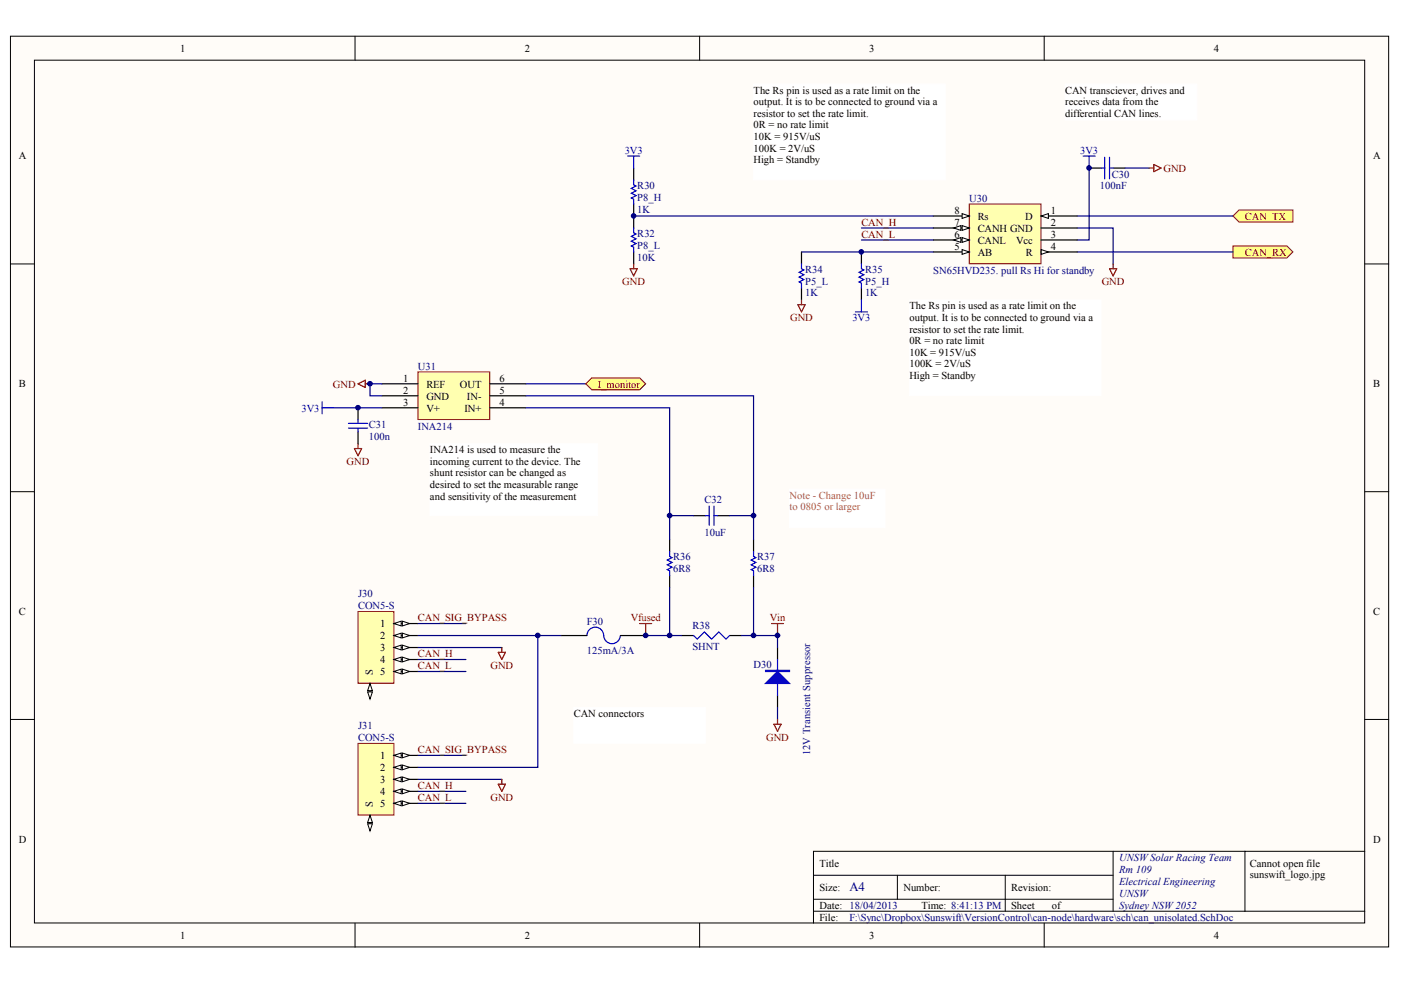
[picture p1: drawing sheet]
<svg xmlns="http://www.w3.org/2000/svg" width="289mm" height="203mm" viewBox="0 0 289 203" stroke-linecap="round" stroke-linejoin="round" font-family="sans-serif">
<defs><g id="words">
<text font-size="2.6" fill="#000080" x="175.2" y="183.9">A4</text>
<g font-size="2.2">
<text x="37.2" y="10.7">1</text>
<text x="108.2" y="10.7">2</text>
<text x="179.3" y="10.7">3</text>
<text x="250.3" y="10.7">4</text>
<text x="155.4" y="19.3">The Rs pin is used as a rate limit on the</text>
<text x="155.4" y="21.7">output. It is to be connected to ground via a</text>
<text x="219.7" y="19.3">CAN transciever, drives and</text>
<text x="219.7" y="21.7">receives data from the</text>
<text x="155.4" y="24.1">resistor to set the rate limit.</text>
<text x="155.4" y="26.5">0R = no rate limit</text>
<text x="155.4" y="28.9">10K = 915V/uS</text>
<text x="219.7" y="24.1">differential CAN lines.</text>
<text x="3.9" y="32.9">A</text>
<text x="155.4" y="31.3">100K = 2V/uS</text>
<text x="155.4" y="33.7">High = Standby</text>
<text x="283.2" y="32.9">A</text>
<text x="196.8" y="46.6">7</text>
<text x="196.8" y="44.1">8</text>
<text x="201.6" y="47.8">CANH GND</text>
<text x="201.6" y="45.3">Rs</text>
<text x="211.4" y="45.3">D</text>
<text x="216.7" y="44.1">1</text>
<text x="216.7" y="46.6">2</text>
<text x="196.8" y="49">6</text>
<text x="196.8" y="51.5">5</text>
<text x="201.6" y="50.3">CANL</text>
<text x="201.6" y="52.8">AB</text>
<text x="209.5" y="50.3">Vcc</text>
<text x="211.6" y="52.8">R</text>
<text x="216.7" y="49">3</text>
<text x="216.7" y="51.5">4</text>
<text x="187.5" y="63.8">The Rs pin is used as a rate limit on the</text>
<text x="187.5" y="66.2">output. It is to be connected to ground via a</text>
<text x="187.5" y="68.6">resistor to set the rate limit.</text>
<text x="187.5" y="71">0R = no rate limit</text>
<text x="187.5" y="73.4">10K = 915V/uS</text>
<text x="187.5" y="75.8">100K = 2V/uS</text>
<text x="3.9" y="79.9">B</text>
<text x="83.1" y="78.7">1</text>
<text x="83.1" y="81.2">2</text>
<text x="83.1" y="83.7">3</text>
<text x="87.9" y="80">REF</text>
<text x="87.9" y="82.4">GND</text>
<text x="94.8" y="80">OUT</text>
<text x="96.3" y="82.4">IN-</text>
<text x="103" y="78.7">6</text>
<text x="103" y="81.2">5</text>
<text x="103" y="83.7">4</text>
<text x="187.5" y="78.2">High = Standby</text>
<text x="283.2" y="79.9">B</text>
<text x="87.9" y="84.9">V+</text>
<text x="95.8" y="84.9">IN+</text>
<text x="88.7" y="93.5">INA214 is used to measure the</text>
<text x="88.7" y="95.9">incoming current to the device. The</text>
<text x="88.7" y="98.3">shunt resistor can be changed as</text>
<text x="88.7" y="100.7">desired to set the measurable range</text>
<text x="88.7" y="103.1">and sensitivity ofthe measurement</text>
<text x="3.9" y="126.9">C</text>
<text x="78.4" y="129.4">1</text>
<text x="78.4" y="131.9">2</text>
<text x="283.2" y="126.9">C</text>
<text x="78.4" y="134.4">3</text>
<text x="78.4" y="136.8">4</text>
<text x="76.9" y="139.3" transform="rotate(-90 76.9 139.3)">S</text>
<text x="78.4" y="139.3">5</text>
<text x="118.3" y="147.9">CAN connectors</text>
<text x="78.4" y="156.6">1</text>
<text x="78.4" y="159.1">2</text>
<text x="78.4" y="161.6">3</text>
<text x="76.9" y="166.5" transform="rotate(-90 76.9 166.5)">S</text>
<text x="78.4" y="164">4</text>
<text x="78.4" y="166.5">5</text>
<text x="3.9" y="173.8">D</text>
<text x="283.2" y="173.8">D</text>
<text x="169" y="178.9">Title</text>
<text x="257.7" y="178.8">Cannot open file</text>
<text x="169" y="183.8">Size:</text>
<text x="186.3" y="183.8">Number:</text>
<text x="208.5" y="183.8">Revision:</text>
<text x="257.7" y="181.2">sunswift_logo.jpg</text>
<text x="169" y="187.5">Date: 18/04/2013</text>
<text x="169" y="190">File:</text>
<text x="190" y="187.5">Time: 8:41:13 PM</text>
<text x="208.5" y="187.5">Sheet</text>
<text x="216.9" y="187.5">of</text>
<text x="37.2" y="193.7">1</text>
<text x="108.2" y="193.7">2</text>
<text x="179.3" y="193.7">3</text>
<text x="250.3" y="193.7">4</text>
</g>
<g font-size="2.2" fill="#00f">
<text x="128.8" y="31.7">3V3</text>
<text x="222.8" y="31.7">3V3</text>
<text x="175.8" y="66.3">3V3</text>
<text x="62.2" y="84.9">3V3</text>
</g>
<g font-size="2.2" fill="#7f0000">
<text x="239.9" y="35.4">GND</text>
<text x="128.3" y="58.9">GND</text>
<text x="227.2" y="58.9">GND</text>
<text x="162.9" y="66.3">GND</text>
<text x="68.6" y="80">GND</text>
<text x="71.5" y="96">GND</text>
<text x="101.1" y="138">GND</text>
<text x="158" y="152.8">GND</text>
<text x="101.1" y="165.2">GND</text>
</g>
<g font-size="2.2" fill="#000080">
<text x="131.4" y="38.9">R30</text>
<text x="131.4" y="41.4">P8_H</text>
<text x="199.9" y="41.6">U30</text>
<text x="226.8" y="38.9">100nF</text>
<text x="229.3" y="36.7">C30</text>
<text x="131.4" y="43.9">1K</text>
<text x="131.4" y="53.7">10K</text>
<text x="131.4" y="48.8">R32</text>
<text x="131.4" y="51.3">P8_L</text>
<text x="166" y="56.2">R34</text>
<text x="166" y="58.7">P5_L</text>
<text x="178.4" y="56.2">R35</text>
<text x="178.4" y="58.7">P5_H</text>
<text x="192.5" y="56.5">SN65HVD235. pull Rs Hi for standby</text>
<text x="166" y="61.2">1K</text>
<text x="178.4" y="61.2">1K</text>
<text x="86.2" y="76.2">U31</text>
<text x="76.1" y="88.4">C31</text>
<text x="86.2" y="88.6">INA214</text>
<text x="76.1" y="90.8">100n</text>
<text x="145.3" y="103.7">C32</text>
<text x="145.3" y="110.6">10uF</text>
<text x="138.8" y="115.6">R36</text>
<text x="138.8" y="118">6R8</text>
<text x="156.1" y="115.6">R37</text>
<text x="156.1" y="118">6R8</text>
<text x="73.8" y="123.2">J30</text>
<text x="73.8" y="125.7">CON5-S</text>
<text x="121" y="128.9">F30</text>
<text x="142.8" y="129.7">R38</text>
<text x="121" y="134.9">125mA/3A</text>
<text x="142.8" y="134.1">SHNT</text>
<text x="155.4" y="137.8">D30</text>
<text x="73.8" y="150.4">J31</text>
<text x="73.8" y="152.9">CON5-S</text>
<text x="167.1" y="155.8" transform="rotate(-90 167.1 155.8)">12V Transient Suppressor</text>
<text x="230.8" y="177.6">UNSWSolar Racing Team</text>
<text x="230.8" y="180.1">Rm 109</text>
<text x="230.8" y="182.5">Electrical Engineering</text>
<text x="230.8" y="185">UNSW</text>
<text x="175.2" y="190">F:\Sync\Dropbox\Sunswift\VersionControl\can-node\hardware\sch\can_unisolated.SchDoc</text>
<text x="230.8" y="187.5">Sydney NSW2052</text>
</g>
<g font-size="2.2" fill="#800000">
<text x="177.6" y="46.6">CAN_H</text>
<text x="256.7" y="45.3">CAN_TX</text>
<text x="177.6" y="49">CAN_L</text>
<text x="256.7" y="52.8">CAN_RX</text>
<text x="123.3" y="80">I_monitor</text>
<text x="86.2" y="128.2">CAN_SIG_BYPASS</text>
<text x="130.1" y="128.2">Vfused</text>
<text x="158.7" y="128.2">Vin</text>
<text x="86.2" y="135.6">CAN_H</text>
<text x="86.2" y="138.1">CAN_L</text>
<text x="86.2" y="155.4">CAN_SIG_BYPASS</text>
<text x="86.2" y="162.8">CAN_H</text>
<text x="86.2" y="165.3">CAN_L</text>
</g>
<g font-size="2.2" fill="#da2467">
<text x="162.8" y="102.9">Note - Change 10uF</text>
<text x="162.8" y="105.3">to 0805 or larger</text>
</g>
</g></defs>
<g fill="#fffcf8" stroke="#000" stroke-width=".21">
<path d="M2.2 7.5h284.2v187.9h-284.2z"/>
<path d="M7.1 12.4h274.3v178h-274.3z"/>
</g>
<g fill="none" stroke="#000" stroke-width=".21">
<path d="M73.2 7.5v4.9M144.3 7.5v4.9M215.3 7.5v4.9M2.2 54.5h4.9M281.5 54.5h4.9M2.2 101.4h4.9M281.5 101.4h4.9M2.2 148.4h4.9M281.5 148.4h4.9M229.6 175.6v12.4M256.7 175.6h-88.9v14.9M281.5 175.6h-24.8v12.4"/>
<path d="M73.2 190.5v4.9M144.3 190.5v4.9M167.8 180.6h61.8M167.8 188h113.7M167.8 185.5h61.8M185.1 180.6v4.9M207.3 180.6v7.4M215.3 190.5v4.9"/>
</g>
<path d="M223.4 32.2h2.4M224.6 32.2v2.5M227.1 34.7h.7M227.8 32.4v4.5M228.8 34.7h.8M228.8 32.4v4.5" fill="none" stroke="#00f" stroke-width=".25"/>
<path d="M224.6 34.7h2.5M229.6 34.7h2.4" fill="none" stroke="#000" stroke-width=".25"/>
<path d="M73.8 153.4h7.4v14.8h-7.4z" fill="#ffffb0" stroke="#800000" stroke-width=".21"/>
<path d="M76.3 168.2v2.5" fill="none" stroke="#000" stroke-width=".25"/>
<g fill="#fffcf8" stroke="#000" stroke-width=".21">
<path d="M76.3 168.2l.5 1.5h-1z"/>
<path d="M75.8 169.9h1l-.5 1.5z"/>
</g>
<path d="M81.3 155.8h4.9" fill="none" stroke="#000" stroke-width=".25"/>
<g fill="#fffcf8" stroke="#000" stroke-width=".21">
<path d="M81.3 155.8l1.4-.5v1z"/>
<path d="M83 155.3l1.5 .5-1.5 .5z"/>
</g>
<path d="M81.3 158.3h4.9" fill="none" stroke="#000" stroke-width=".25"/>
<g fill="#fffcf8" stroke="#000" stroke-width=".21">
<path d="M81.3 158.3l1.4-.5v1z"/>
<path d="M83 157.8l1.5 .5-1.5 .5z"/>
</g>
<path d="M81.3 160.8h4.9" fill="none" stroke="#000" stroke-width=".25"/>
<g fill="#fffcf8" stroke="#000" stroke-width=".21">
<path d="M81.3 160.8l1.4-.5v1z"/>
<path d="M83 160.3l1.5 .5-1.5 .5z"/>
</g>
<path d="M81.3 163.3h4.9" fill="none" stroke="#000" stroke-width=".25"/>
<g fill="#fffcf8" stroke="#000" stroke-width=".21">
<path d="M81.3 163.3l1.4-.5v.9z"/>
<path d="M83 162.8l1.5 .5-1.5 .4z"/>
</g>
<path d="M81.3 165.7h4.9" fill="none" stroke="#000" stroke-width=".25"/>
<g fill="#fffcf8" stroke="#000" stroke-width=".21">
<path d="M81.3 165.7l1.4-.5v1z"/>
<path d="M83 165.2l1.5 .5-1.5 .5z"/>
</g>
<path d="M110.9 131.1v27.2h-24.7M86.2 160.8h17.3M86.2 163.3h9.9M86.2 165.7h9.9" fill="none" stroke="#000080" stroke-width=".25"/>
<path d="M73.8 126.2h7.4v14.8h-7.4z" fill="#ffffb0" stroke="#800000" stroke-width=".21"/>
<path d="M76.3 141v2.5" fill="none" stroke="#000" stroke-width=".25"/>
<g fill="#fffcf8" stroke="#000" stroke-width=".21">
<path d="M76.3 141l.5 1.5h-1z"/>
<path d="M75.8 142.7h1l-.5 1.5z"/>
</g>
<path d="M81.3 128.6h4.9" fill="none" stroke="#000" stroke-width=".25"/>
<g fill="#fffcf8" stroke="#000" stroke-width=".21">
<path d="M81.3 128.6l1.4-.5v1z"/>
<path d="M83 128.1l1.5 .5-1.5 .5z"/>
</g>
<path d="M81.3 131.1h4.9" fill="none" stroke="#000" stroke-width=".25"/>
<g fill="#fffcf8" stroke="#000" stroke-width=".21">
<path d="M81.3 131.1l1.4-.5v1z"/>
<path d="M83 130.6l1.5 .5-1.5 .5z"/>
</g>
<path d="M81.3 133.6h4.9" fill="none" stroke="#000" stroke-width=".25"/>
<g fill="#fffcf8" stroke="#000" stroke-width=".21">
<path d="M81.3 133.6l1.4-.5v1z"/>
<path d="M83 133.1l1.5 .5-1.5 .5z"/>
</g>
<path d="M81.3 136.1h4.9" fill="none" stroke="#000" stroke-width=".25"/>
<g fill="#fffcf8" stroke="#000" stroke-width=".21">
<path d="M81.3 136.1l1.4-.5v.9z"/>
<path d="M83 135.6l1.5 .5-1.5 .4z"/>
</g>
<path d="M81.3 138.5h4.9" fill="none" stroke="#000" stroke-width=".25"/>
<g fill="#fffcf8" stroke="#000" stroke-width=".21">
<path d="M81.3 138.5l1.4-.5v1z"/>
<path d="M83 138l1.5 .5-1.5 .5z"/>
</g>
<path d="M224.6 34.7v14.8h-2.5M232 34.7h5M222.1 47h7.5v7.5M86.2 133.6h17.3M86.2 131.1h29.7M160.3 145.9v2.5" fill="none" stroke="#000080" stroke-width=".25"/>
<path d="M121 131.1a1.72 1.72 0 0 1 1.8-1.7 1.72 1.72 0 0 1 1.7 1.7M124.5 131.1a1.71 1.71 0 0 0 1.7 1.7 1.71 1.71 0 0 0 1.7-1.6M160.3 136.1v7.4" fill="none" stroke="#00f" stroke-width=".25"/>
<path d="M115.9 131.1h5.1M128 131.1h5.2M160.3 133.6v2.5M160.3 143.5v2.4" fill="none" stroke="#000" stroke-width=".25"/>
<g fill="#00f" stroke="#00f" stroke-width=".25">
<path d="M160.3 138.5l2.5 2.5h-4.9z"/>
<path d="M157.9 138.3h4.9v.2h-4.9z" fill-rule="evenodd"/>
</g>
<g fill="#ffff80" stroke="#800000" stroke-width=".21">
<path d="M255.5 43.3h11.1v2.5h-11.1l-1.2-1.2z" fill-rule="evenodd"/>
<path d="M254.3 50.7h11.1l1.2 1.3-1.2 1.2h-11.1z" fill-rule="evenodd"/>
</g>
<path d="M177.6 47h14.9M177.6 49.5h14.9M222.1 44.6h32.2M222.1 52h32.2M86.2 136.1h9.9M86.2 138.5h9.9" fill="none" stroke="#000080" stroke-width=".25"/>
<path d="M237 34.7h1M238 33.9l1.4 .8-1.4 .7zM228.8 55.4h1.5l-.7 1.5zM229.6 54.5v.9M102.8 134.6h1.4l-.7 1.5zM103.5 133.6v1M159.6 149.4h1.5l-.8 1.5zM160.3 148.4v1M102.8 161.8h1.4l-.7 1.5zM103.5 160.8v1" fill="none" stroke="#7f0000" stroke-width=".25"/>
<path d="M159.1 128.6h2.5M160.3 128.6v2.5" fill="none" stroke="#800000" stroke-width=".25"/>
<path d="M199.9 42.1h14.8v12.3h-14.8z" fill="#ffffb0" stroke="#800000" stroke-width=".21"/>
<path d="M214.7 44.6h7.4" fill="none" stroke="#000" stroke-width=".25"/>
<path d="M214.7 44.6l1.5-.5v1z" fill="#fffcf8" stroke="#000" stroke-width=".21"/>
<path d="M214.7 47h7.4M214.7 49.5h7.4M214.7 52h7.4" fill="none" stroke="#000" stroke-width=".25"/>
<path d="M214.7 51.5l1.5 .5-1.5 .5z" fill="#fffcf8" stroke="#000" stroke-width=".21"/>
<path d="M192.5 49.5h7.4" fill="none" stroke="#000" stroke-width=".25"/>
<g fill="#fffcf8" stroke="#000" stroke-width=".21">
<path d="M198.4 49l1.5 .5-1.5 .5z"/>
<path d="M196.7 49.5l1.5-.5v1z"/>
</g>
<path d="M192.5 47h7.4" fill="none" stroke="#000" stroke-width=".25"/>
<g fill="#fffcf8" stroke="#000" stroke-width=".21">
<path d="M198.4 46.5l1.5 .5-1.5 .5z"/>
<path d="M196.7 47l1.5-.5v1z"/>
</g>
<path d="M192.5 52h7.4" fill="none" stroke="#000" stroke-width=".25"/>
<path d="M198.4 51.5l1.5 .5-1.5 .5z" fill="#fffcf8" stroke="#000" stroke-width=".21"/>
<path d="M192.5 44.6h7.4" fill="none" stroke="#000" stroke-width=".25"/>
<path d="M198.4 44.1l1.5 .5-1.5 .5z" fill="#fffcf8" stroke="#000" stroke-width=".21"/>
<path d="M130.7 34.7v2.4M130.7 42.1v4.9M130.7 52v2.5M165.3 52v2.5M165.3 59.4v2.5M177.6 52v2.5M177.6 59.4v2.5M140.6 131.1h2.4M150.5 131.1h2.4" fill="none" stroke="#000" stroke-width=".25"/>
<path d="M129.5 32.2h2.4M130.7 37.1v1l.5 .3-1 .5 1 .5-1 .5 1 .5-1 .5 .5 .2v1M130.7 32.2v2.5M130.7 47v1l.5 .3-1 .5 1 .5-1 .5 1 .4-1 .5 .5 .3v1M165.3 54.5v.9l.5 .3-1 .5 1 .5-1 .5 1 .5-1 .5 .5 .2v1M177.6 54.5v.9l.5 .3-.9 .5 .9 .5-.9 .5 .9 .5-.9 .5 .4 .2v1M176.4 64.3h2.5M177.6 61.9v2.4M143 131.1l.8 .8 1.5-1.5 1.5 1.5 1.4-1.5 1.5 1.5 .8-.8" fill="none" stroke="#00f" stroke-width=".25"/>
<path d="M129.9 55.4h1.5l-.7 1.5zM130.7 54.5v.9M164.5 62.9h1.5l-.7 1.4zM165.3 61.9v1" fill="none" stroke="#7f0000" stroke-width=".25"/>
<path d="M130.7 44.6h61.8" fill="none" stroke="#000080" stroke-width=".25"/>
<path d="M86.2 76.7h14.8v9.8h-14.8z" fill="#ffffb0" stroke="#800000" stroke-width=".21"/>
<g fill="none" stroke="#000" stroke-width=".25">
<path d="M78.8 79.2h7.4M101 79.2h7.4M73.8 84.1v2.5M73.8 89.1v2.4M78.8 81.7h7.4M78.8 84.1h7.4M101 81.7h7.4M101 84.1h7.4M138.1 111.3v2.5M138.1 118.7v2.5M143 106.4h2.5M148 106.4h2.5"/>
<path d="M155.4 111.3v2.5M155.4 118.7v2.5"/>
</g>
<path d="M78.8 79.2h-2.5v2.5h2.5M108.4 79.2h12.4M68.9 84.1h9.9M108.4 84.1h29.7v22.3M108.4 81.7h47v24.7M143 106.4h-4.9v4.9M150.5 106.4h4.9v4.9M133.2 131.1h7.4M138.1 121.2v9.9M155.4 121.2v9.9" fill="none" stroke="#000080" stroke-width=".25"/>
<path d="M66.4 82.9v2.5M66.4 84.1h2.5M71.9 87.3h3.9M71.9 88.3h3.9M73.8 86.6v.7M73.8 88.3v.8M138.1 113.8v1l.5 .2-1 .5 1 .5-1 .5 1 .5-1 .5 .5 .3v.9M145.5 106.4h.8M146.3 104.4v4M147.2 104.4v4M147.2 106.4h.8M155.4 113.8v1l.5 .2-1 .5 1 .5-1 .5 1 .5-1 .5 .5 .3v.9" fill="none" stroke="#00f" stroke-width=".25"/>
<path d="M73.8 79.2l1.5-.8v1.5zM75.3 79.2h1M73.1 92.5h1.5l-.8 1.5zM73.8 91.5v1" fill="none" stroke="#7f0000" stroke-width=".25"/>
<path d="M122 77.9h9.9l1.3 1.3-1.3 1.2h-9.9l-1.2-1.2z" fill-rule="evenodd" fill="#ffff80" stroke="#800000" stroke-width=".21"/>
<path d="M131.9 128.6h2.5M133.2 128.6v2.5" fill="none" stroke="#800000" stroke-width=".25"/>
<g fill="#fff" stroke="#fff" stroke-width=".21">
<path d="M162.8 100.9h19.7v7.9h-19.7z"/>
<path d="M155.4 17.4h39.5v19.7h-39.5z"/>
<path d="M187.5 61.9h39.6v19.7h-39.6z"/>
<path d="M88.7 91.5h34.5v14.8h-34.5z"/>
<path d="M118.3 145.9h27.2v7.4h-27.2z"/>
<path d="M219.7 17.4h27.1v7.3h-27.1z"/>
</g>
<path d="M165.3 52h27.2M86.2 128.6h9.9M152.9 131.1h7.4v2.5M86.2 155.8h9.9" fill="none" stroke="#000080" stroke-width=".25"/>
<g fill="#000080" stroke="#000080" stroke-width=".21">
<circle cx="73.8" cy="84.1" r=".48"/>
<circle cx="76.3" cy="79.2" r=".48"/>
<circle cx="110.9" cy="131.1" r=".48"/>
<circle cx="130.7" cy="44.5" r=".47"/>
<circle cx="133.2" cy="131.1" r=".48"/>
<circle cx="138.1" cy="131.1" r=".48"/>
<circle cx="138.1" cy="106.4" r=".48"/>
<circle cx="155.4" cy="131.1" r=".48"/>
<circle cx="155.4" cy="106.4" r=".48"/>
<circle cx="160.3" cy="131.1" r=".48"/>
<circle cx="177.6" cy="52" r=".47"/>
<circle cx="224.6" cy="34.6" r=".47"/>
</g>
<use href="#words"/>
</svg>
